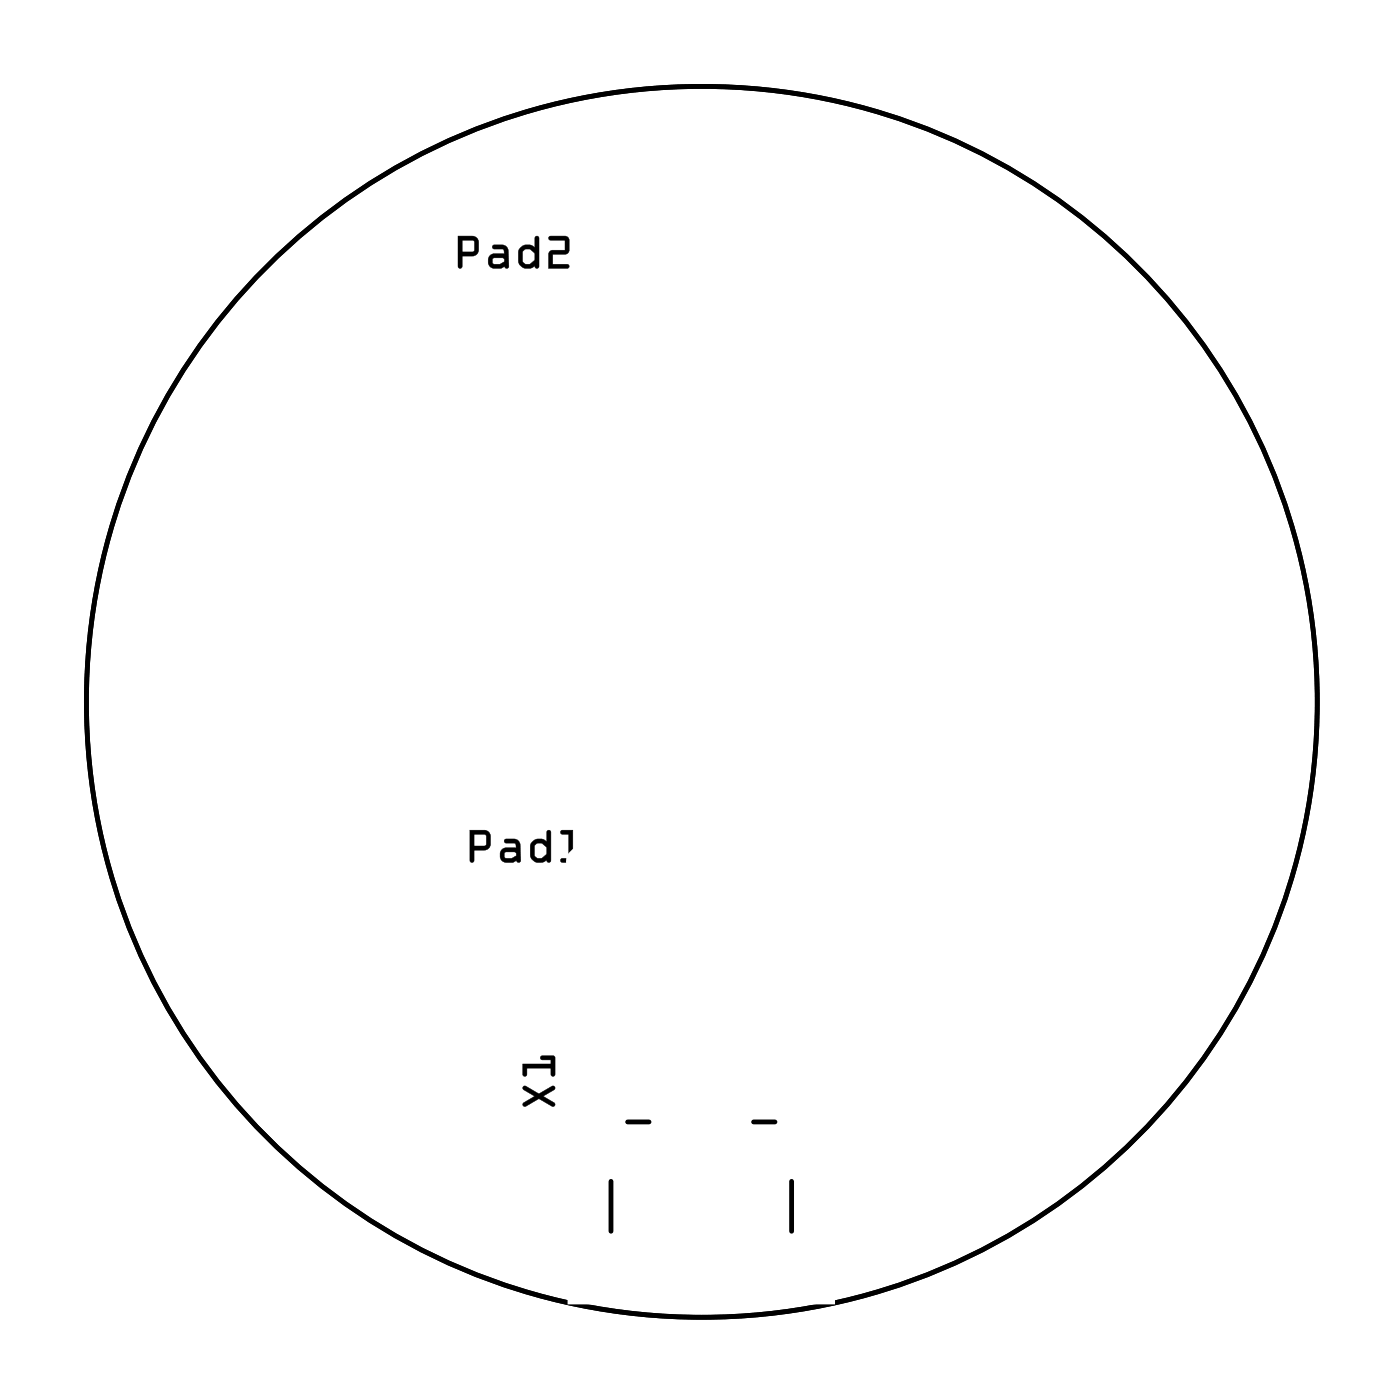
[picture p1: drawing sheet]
<svg xmlns="http://www.w3.org/2000/svg" width="59mm" height="59mm" viewBox="0 0 59 59" stroke-linecap="round" stroke-linejoin="round" font-family="sans-serif">
<g fill="none" stroke="#000" stroke-width=".2">
<path d="M25.7 49.7v2.1M26.4 47.2h.9M31.7 47.2h.9M33.3 49.7v2.1"/>
<circle cx="29.5" cy="29.5" r="25.9"/>
</g>
<circle cx="29.5" cy="29.5" r="25.9" fill="none" stroke="#000" stroke-width=".04"/>
<g fill="#000">
<path d="M19.3 9.9h.7l.2 .3-.1 .5-.7 .1 .1 .4a.1 .1 0 0 1-.1 .1 .1 .1 0 0 1-.1-.1zM19.3 9.9v1.3l.1 .1v-.1v-.4l.7-.1v-.5l-.1-.2zM19.4 10.1v.5h.5v-.5zM19.4 10.1h.5v.5h-.5zM20.7 10.3h.4l.2 .1 .1 .8a.09 .09 0 0 1-.1 .1 .09 .09 0 0 1-.1-.1l-.4 .1a.32 .32 0 0 1-.3-.3 .32 .32 0 0 1 .3-.3h.4v-.2h-.4zM20.7 10.3l.1 .2h.4v.2h-.4a.31 .31 0 0 0-.3 .3 .31 .31 0 0 0 .3 .3l.4-.1 .2 .1v-.7l-.2-.3zM20.8 10.9v.2h.2l.2-.1v-.1zM20.7 10.9l.5-.1v.2l-.2 .1h-.2zM21.9 10.4l.2-.1 .4 .1v-.4a.1 .1 0 0 1 .1-.1 .1 .1 0 0 1 .1 .1v1.2a.1 .1 0 0 1-.1 .1 .1 .1 0 0 1-.1-.1l-.2 .1-.4-.1-.1-.2zM22 10.4l-.2 .2 .1 .6 .2 .1h.3l.1-.1v.1h.2v-1.3h-.2v.4l-.2-.1zM22 10.6v.4l.1 .1h.2l.2-.2v-.3l-.2-.1zM22 10.5h.3l.2 .2v.2l-.2 .2-.3-.1zM23.1 10l.7-.1 .1 .1v.7h-.6v.4h.6a.1 .1 0 0 1 .1 .1 .1 .1 0 0 1-.1 .1h-.8v-.7l.7-.1v-.4h-.7zM23.1 10v.1h.7v.4l-.7 .1v.7h.8v-.2h-.6v-.4l.6-.1v-.6l-.1-.1z"/>
<path d="M19.3 9.9l.7 .1 .1 .2v.5l-.7 .1v.4v.1l-.1-.1zM19.4 10.1v.5h.5v-.5zM20.7 10.3h.5l.2 .3v.7l-.2-.1-.4 .1a.31 .31 0 0 1-.3-.3 .31 .31 0 0 1 .3-.3h.4v-.2h-.4zM20.7 10.9l.1 .2h.2l.2-.1v-.1zM21.9 10.4l.2-.1 .4 .1v-.4h.2v1.3h-.1l-.1-.1-.4 .1-.2-.1-.1-.2zM22 10.6v.4l.3 .1 .2-.2v-.2l-.2-.2zM23.1 10l.7-.1 .1 .1v.6l-.6 .1v.4h.6v.2h-.8v-.7l.7-.1v-.4h-.7z"/>
<path d="M19.8 34.9h.7l.2 .3-.1 .5-.7 .1 .1 .4a.1 .1 0 0 1-.1 .1 .1 .1 0 0 1-.1-.1zM19.8 34.9v1.3l.1 .1v-.1v-.4l.7-.1v-.5l-.1-.2zM19.9 35.1v.5h.5v-.5zM19.9 35.1h.5v.5h-.5zM21.2 35.3h.4l.2 .1 .1 .8a.09 .09 0 0 1-.1 .1 .09 .09 0 0 1-.1-.1l-.4 .1a.32 .32 0 0 1-.3-.3 .32 .32 0 0 1 .3-.3h.4v-.2h-.4zM21.2 35.3l.1 .2h.4v.2h-.4a.31 .31 0 0 0-.3 .3 .31 .31 0 0 0 .3 .3l.4-.1 .2 .1v-.7l-.2-.3zM21.3 35.9v.2h.2l.2-.1v-.1zM21.2 35.9l.5-.1v.2l-.2 .1h-.2zM22.4 35.4l.2-.1 .4 .1v-.4a.1 .1 0 0 1 .1-.1 .1 .1 0 0 1 .1 .1v1.2a.1 .1 0 0 1-.1 .1 .1 .1 0 0 1-.1-.1l-.2 .1-.4-.1-.1-.2zM22.5 35.4l-.2 .2 .1 .6 .2 .1h.3l.1-.1v.1h.2v-1.3h-.2v.4l-.2-.1zM22.5 35.6v.4l.1 .1h.2l.2-.2v-.3l-.2-.1zM22.5 35.5h.3l.2 .2v.2l-.2 .2-.3-.1zM23.6 35l.5-.1v1.2h.2v-.3a.1 .1 0 0 1 .1-.1 .1 .1 0 0 1 .1 .1l-.1 .5h-.7a.1 .1 0 0 1-.1-.1 .1 .1 0 0 1 .1-.1h.2v-1h-.3zM23.6 35v.1h.3v1h-.3v.1l.8 .1v-.6h-.1v.4h-.2v-1.2z"/>
<path d="M19.8 34.9l.7 .1 .1 .2v.5l-.7 .1v.4v.1l-.1-.1zM19.9 35.1v.5h.5v-.5zM21.2 35.3h.5l.2 .3v.7l-.2-.1-.4 .1a.31 .31 0 0 1-.3-.3 .31 .31 0 0 1 .3-.3h.4v-.2h-.4zM21.2 35.9l.1 .2h.2l.2-.1v-.1zM22.4 35.4l.2-.1 .4 .1v-.4h.2v1.3h-.1l-.1-.1-.4 .1-.2-.1-.1-.2zM22.5 35.6v.4l.3 .1 .2-.2v-.2l-.2-.2zM23.6 35l.5-.1v1.2h.2v-.4h.1v.6l-.8-.1v-.1h.3v-1h-.3z"/>
<path d="M22 45.7l.7 .3 .6-.3v.2l-.4 .2 .4 .3 .1 .1-.2 .1-.5-.4-.6 .4-.1-.2 .5-.3-.5-.2zM22 44.8h1.2v-.2h-.4l-.1-.1 .6-.1 .1 .8h-.2v-.2h-1v.2l-.1 .1z"/>
<path d="M22 45.7h.1l.6 .3 .5-.3a.1 .1 0 0 1 .2 0 .11 .11 0 0 1-.1 .2l-.4 .2 .4 .3a.1 .1 0 0 1 .1 .1 .11 .11 0 0 1-.2 .1l-.5-.4-.6 .4a.1 .1 0 0 1-.1-.1 .1 .1 0 0 1 0-.1l.5-.3-.5-.2zM22 45.7v.2l.5 .2-.5 .3 .1 .2 .6-.4 .5 .4 .1-.1v-.1l-.5-.3 .5-.2v-.2l-.6 .3-.6-.3zM22 44.8h1.2v-.2h-.4a.1 .1 0 0 1-.1-.1 .1 .1 0 0 1 .1-.1h.5l.1 .8a.1 .1 0 0 1-.1 .1 .1 .1 0 0 1-.1-.1v-.2h-1v.2a.1 .1 0 0 1-.1 .1 .1 .1 0 0 1-.1-.1zM22 44.8l.1 .5 .1-.1v-.3h1v.3h.1v-.8l-.5 .1v.1h.4v.2z"/>
</g>
<path d="M29.3 46.8h.5v2.5h-.5z" fill="#fff"/>
<path d="M29.3 46.8h.5v2.5h-.5z" fill="none" stroke="#fff" stroke-width=".25"/>
<path d="M28.5 46.8h.5v2.5h-.5z" fill="#fff"/>
<path d="M28.5 46.8h.5v2.5h-.5z" fill="none" stroke="#fff" stroke-width=".25"/>
<path d="M30.9 46.8h.5v2.5h-.5z" fill="#fff"/>
<path d="M30.9 46.8h.5v2.5h-.5z" fill="none" stroke="#fff" stroke-width=".25"/>
<path d="M30.1 46.8h.5v2.5h-.5z" fill="#fff"/>
<path d="M30.1 46.8h.5v2.5h-.5z" fill="none" stroke="#fff" stroke-width=".25"/>
<path d="M33 52.3h2v2.5h-2z" fill="#fff"/>
<path d="M33 52.3h2v2.5h-2z" fill="none" stroke="#fff" stroke-width=".25"/>
<path d="M24 52.3h2v2.5h-2z" fill="#fff"/>
<path d="M24 52.3h2v2.5h-2z" fill="none" stroke="#fff" stroke-width=".25"/>
<path d="M33 46.8h2v2.5h-2z" fill="#fff"/>
<path d="M33 46.8h2v2.5h-2z" fill="none" stroke="#fff" stroke-width=".25"/>
<path d="M24 46.8h2v2.5h-2z" fill="#fff"/>
<path d="M24 46.8h2v2.5h-2z" fill="none" stroke="#fff" stroke-width=".25"/>
<path d="M27.7 46.8h.5v2.5h-.5z" fill="#fff"/>
<path d="M27.7 46.8h.5v2.5h-.5z" fill="none" stroke="#fff" stroke-width=".25"/>
<circle cx="27.3" cy="50.5" r=".45" fill="#fff"/>
<circle cx="27.3" cy="50.5" r=".45" fill="none" stroke="#fff" stroke-width=".25"/>
<circle cx="31.7" cy="50.5" r=".45" fill="#fff"/>
<circle cx="31.7" cy="50.5" r=".45" fill="none" stroke="#fff" stroke-width=".25"/>
<circle cx="27.3" cy="50.5" r=".45" fill="#fff"/>
<circle cx="27.3" cy="50.5" r=".45" fill="none" stroke="#fff" stroke-width=".25"/>
<circle cx="31.7" cy="50.5" r=".45" fill="#fff"/>
<circle cx="31.7" cy="50.5" r=".45" fill="none" stroke="#fff" stroke-width=".25"/>
<circle cx="27.3" cy="50.5" r=".45" fill="#fff"/>
<circle cx="27.3" cy="50.5" r=".45" fill="none" stroke="#fff" stroke-width=".25"/>
<circle cx="31.7" cy="50.5" r=".45" fill="#fff"/>
<circle cx="31.7" cy="50.5" r=".45" fill="none" stroke="#fff" stroke-width=".25"/>
<path d="M16.5 12.5h2v5h-2z" fill="#fff"/>
<path d="M16.5 12.5h2v5h-2z" fill="none" stroke="#fff" stroke-width=".25"/>
<path d="M17 37.5h2v5h-2z" fill="#fff"/>
<path d="M17 37.5h2v5h-2z" fill="none" stroke="#fff" stroke-width=".25"/>
<circle cx="37" cy="39.3" r=".35" fill="#fff"/>
<circle cx="37" cy="39.3" r=".35" fill="none" stroke="#fff" stroke-width=".55"/>
<circle cx="43.8" cy="46.5" r=".35" fill="#fff"/>
<circle cx="43.8" cy="46.5" r=".35" fill="none" stroke="#fff" stroke-width=".55"/>
<circle cx="32.5" cy="8.5" r=".35" fill="#fff"/>
<circle cx="32.5" cy="8.5" r=".35" fill="none" stroke="#fff" stroke-width=".55"/>
<circle cx="30.8" cy="12.8" r=".35" fill="#fff"/>
<circle cx="30.8" cy="12.8" r=".35" fill="none" stroke="#fff" stroke-width=".55"/>
<circle cx="33.3" cy="12.8" r=".35" fill="#fff"/>
<circle cx="33.3" cy="12.8" r=".35" fill="none" stroke="#fff" stroke-width=".55"/>
<circle cx="30.8" cy="26.3" r=".35" fill="#fff"/>
<circle cx="30.8" cy="26.3" r=".35" fill="none" stroke="#fff" stroke-width=".55"/>
<circle cx="33.3" cy="26.3" r=".35" fill="#fff"/>
<circle cx="33.3" cy="26.3" r=".35" fill="none" stroke="#fff" stroke-width=".55"/>
<circle cx="44" cy="23.3" r=".35" fill="#fff"/>
<circle cx="44" cy="23.3" r=".35" fill="none" stroke="#fff" stroke-width=".55"/>
<circle cx="41.5" cy="37" r=".35" fill="#fff"/>
<circle cx="41.5" cy="37" r=".35" fill="none" stroke="#fff" stroke-width=".55"/>
<circle cx="21.3" cy="37.3" r=".35" fill="#fff"/>
<circle cx="21.3" cy="37.3" r=".35" fill="none" stroke="#fff" stroke-width=".55"/>
<circle cx="23.8" cy="41" r=".35" fill="#fff"/>
<circle cx="23.8" cy="41" r=".35" fill="none" stroke="#fff" stroke-width=".55"/>
<circle cx="25.5" cy="41" r=".35" fill="#fff"/>
<circle cx="25.5" cy="41" r=".35" fill="none" stroke="#fff" stroke-width=".55"/>
<circle cx="37" cy="28.8" r=".35" fill="#fff"/>
<circle cx="37" cy="28.8" r=".35" fill="none" stroke="#fff" stroke-width=".55"/>
<circle cx="37" cy="31.3" r=".35" fill="#fff"/>
<circle cx="37" cy="31.3" r=".35" fill="none" stroke="#fff" stroke-width=".55"/>
<circle cx="24.4" cy="36.3" r=".35" fill="#fff"/>
<circle cx="24.4" cy="36.3" r=".35" fill="none" stroke="#fff" stroke-width=".55"/>
<circle cx="37" cy="33" r=".35" fill="#fff"/>
<circle cx="37" cy="33" r=".35" fill="none" stroke="#fff" stroke-width=".55"/>
<circle cx="22.8" cy="18.5" r=".35" fill="#fff"/>
<circle cx="22.8" cy="18.5" r=".35" fill="none" stroke="#fff" stroke-width=".55"/>
<circle cx="33.3" cy="15" r=".74" fill="#fff"/>
<circle cx="33.3" cy="15" r=".74" fill="none" stroke="#fff" stroke-width=".76" stroke-linecap="butt"/>
<circle cx="30.7" cy="15" r=".74" fill="#fff"/>
<circle cx="30.7" cy="15" r=".74" fill="none" stroke="#fff" stroke-width=".76" stroke-linecap="butt"/>
<circle cx="28.2" cy="15" r=".74" fill="#fff"/>
<circle cx="28.2" cy="15" r=".74" fill="none" stroke="#fff" stroke-width=".76" stroke-linecap="butt"/>
<circle cx="25.6" cy="15" r=".74" fill="#fff"/>
<circle cx="25.6" cy="15" r=".74" fill="none" stroke="#fff" stroke-width=".76" stroke-linecap="butt"/>
<circle cx="33.3" cy="18.5" r=".74" fill="#fff"/>
<circle cx="33.3" cy="18.5" r=".74" fill="none" stroke="#fff" stroke-width=".76" stroke-linecap="butt"/>
<circle cx="30.7" cy="18.5" r=".74" fill="#fff"/>
<circle cx="30.7" cy="18.5" r=".74" fill="none" stroke="#fff" stroke-width=".76" stroke-linecap="butt"/>
<circle cx="28.2" cy="18.5" r=".74" fill="#fff"/>
<circle cx="28.2" cy="18.5" r=".74" fill="none" stroke="#fff" stroke-width=".76" stroke-linecap="butt"/>
<circle cx="25.6" cy="18.5" r=".74" fill="#fff"/>
<circle cx="25.6" cy="18.5" r=".74" fill="none" stroke="#fff" stroke-width=".76" stroke-linecap="butt"/>
<circle cx="35" cy="9.5" r=".74" fill="#fff"/>
<circle cx="35" cy="9.5" r=".74" fill="none" stroke="#fff" stroke-width=".76" stroke-linecap="butt"/>
<circle cx="36.1" cy="7.2" r=".74" fill="#fff"/>
<circle cx="36.1" cy="7.2" r=".74" fill="none" stroke="#fff" stroke-width=".76" stroke-linecap="butt"/>
<circle cx="42.3" cy="21" r=".62" fill="#fff"/>
<circle cx="42.3" cy="21" r=".62" fill="none" stroke="#fff" stroke-width=".69" stroke-linecap="butt"/>
<circle cx="38.3" cy="21" r=".62" fill="#fff"/>
<circle cx="38.3" cy="21" r=".62" fill="none" stroke="#fff" stroke-width=".69" stroke-linecap="butt"/>
</svg>
